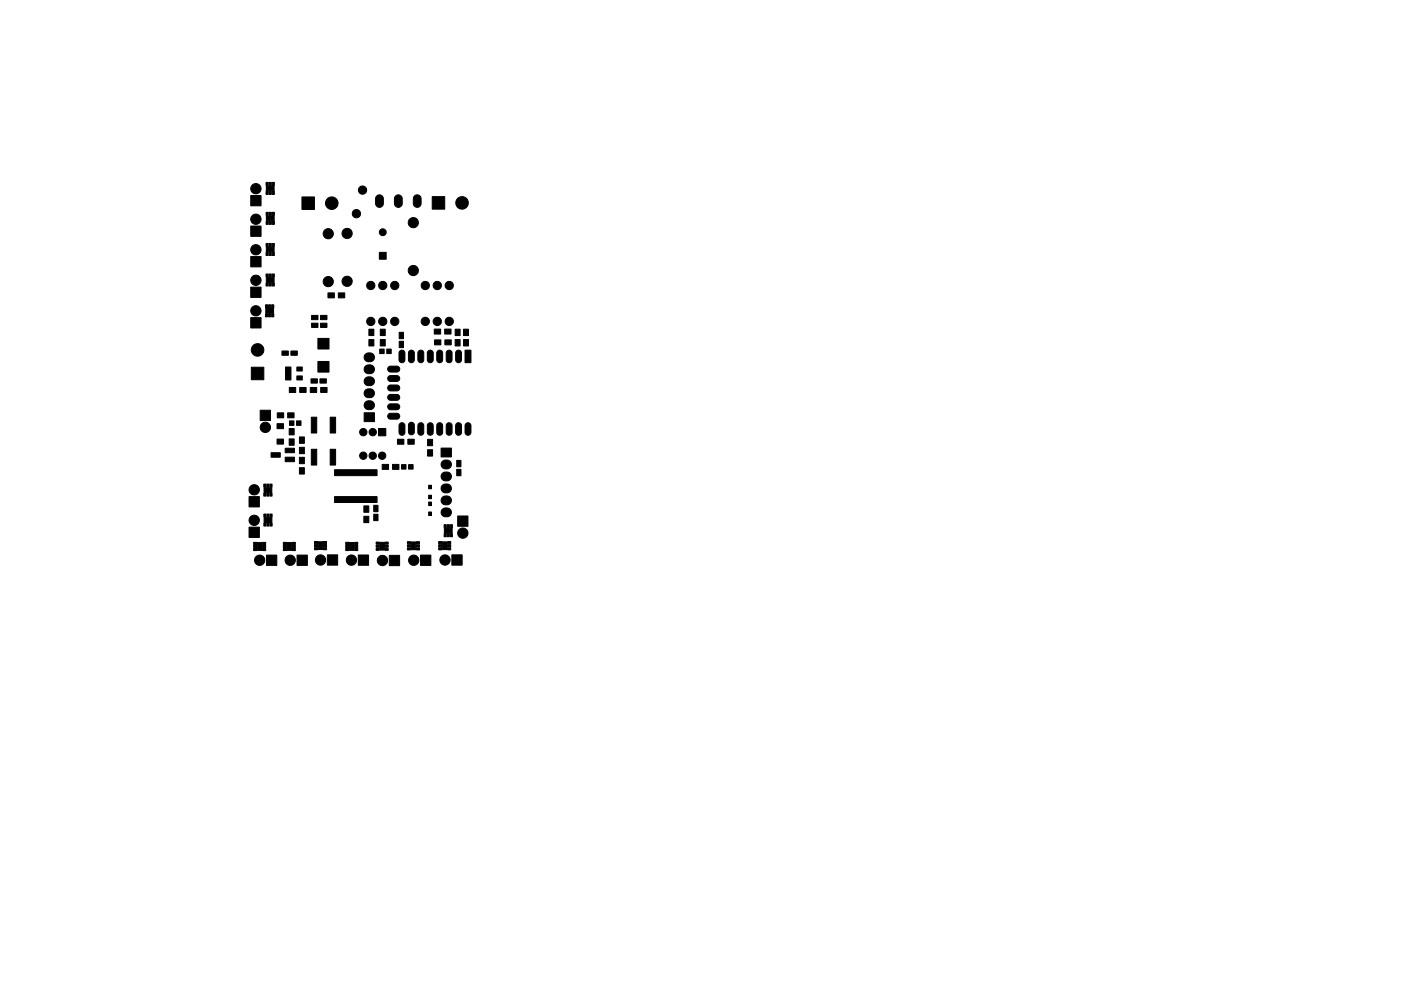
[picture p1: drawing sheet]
<svg xmlns="http://www.w3.org/2000/svg" width="297mm" height="210mm" viewBox="0 0 297 210" stroke-linecap="round" stroke-linejoin="round" font-family="sans-serif">
<g fill="#000" stroke="#000" stroke-width=".21">
<path d="M56.4 38.7h.5v.7h-.5zM57.1 38.7h.4v.7h-.4zM57.7 38.7h.5v.7h-.5zM53.2 54.4h2.1v2.2h-2.1zM53.2 48h2.1v2.1h-2.1zM53.2 41.5h2.1v2.2h-2.1zM56.4 58.1h.5v.7h-.5zM56.4 53.6h.5v.6h-.5zM56.4 51.7h.5v.6h-.5zM56.4 40.6h.5v.7h-.5zM56.4 47h.5v.6h-.5zM56.4 45.1h.5v.6h-.5z"/>
<path d="M57.1 58.1h.4v.7h-.4zM57.1 53.6h.4v.6h-.4zM57.1 51.7h.4v.6h-.4zM57.1 40.6h.4v.7h-.4zM57.1 47h.4v.6h-.4zM57.1 45.1h.4v.6h-.4zM56.5 58.9h1.6v1h-1.6zM56.5 52.4h1.6v1h-1.6zM56.5 39.5h1.6v1h-1.6zM56.5 45.8h1.6v1h-1.6zM57.7 58.1h.5v.7h-.5zM57.7 53.6h.5v.6h-.5z"/>
<path d="M57.7 51.7h.5v.6h-.5zM57.7 40.6h.5v.7h-.5zM57.7 47h.5v.6h-.5zM57.7 45.1h.5v.6h-.5zM64 41.8h2.7v2.6h-2.7zM79.9 41.6a.83 .83 0 0 1 .9-.2 .83 .83 0 0 1 .5 .8v1a.83 .83 0 0 1-.8 .8 .83 .83 0 0 1-.9-.8v-1.2zM80.4 53.5h1.5v1.5h-1.5zM83.9 41.6a.83 .83 0 0 1 .9-.2 .83 .83 0 0 1 .5 .8v1a.83 .83 0 0 1-.8 .8 .83 .83 0 0 1-.9-.8v-1.2zM87.9 41.6a.83 .83 0 0 1 .9-.2 .83 .83 0 0 1 .5 .8v1a.83 .83 0 0 1-.8 .8 .83 .83 0 0 1-.9-.8v-1.2zM91.6 41.7h2.7v2.7h-2.7zM53.2 67.4h2.1v2.2h-2.1zM53.2 60.9h2.1v2.2h-2.1z"/>
<path d="M56.3 66.6h.5v.6h-.5zM56.3 64.7h.5v.6h-.5zM56.4 60h.5v.7h-.5zM56.9 66.6h.5v.6h-.5zM56.9 64.7h.5v.6h-.5zM57.1 60h.4v.7h-.4zM56.3 65.4h1.7v1h-1.7zM57.6 66.6h.5v.6h-.5zM57.6 64.7h.5v.6h-.5zM57.7 60h.5v.7h-.5zM59.8 74.5h1.3v.9h-1.3zM61.7 74.5h1.3v.9h-1.3z"/>
<path d="M62.9 77.9h1.2v.8h-1.2zM66.1 68.6h1.3v.9h-1.3zM66.1 66.9h1.3v.9h-1.3zM68 68.6h1.3v.9h-1.3zM68 66.9h1.3v.9h-1.3zM67.4 76.7h2.4v2.2h-2.4zM67.4 71.8h2.4v2.2h-2.4zM69.5 62.1h1.4v1.1h-1.4zM71.7 62.1h1.4v1.1h-1.4zM77.5 80.2a1.05 1.05 0 0 1 1.5-.1 1.05 1.05 0 0 1 0 1.6 1.05 1.05 0 0 1-1.4-.1 1.05 1.05 0 0 1-.1-1.4zM77.5 77.7a1.05 1.05 0 0 1 1.5-.1 1.05 1.05 0 0 1 0 1.5 1.05 1.05 0 0 1-1.4 0 1.05 1.05 0 0 1-.1-1.4zM77.5 75.1a1.05 1.05 0 0 1 1.5 0 1.05 1.05 0 0 1 0 1.5 1.05 1.05 0 0 1-1.4 0 1.05 1.05 0 0 1-.1-1.5z"/>
<path d="M78.2 72h1.1v1.4h-1.1zM78.2 69.8h1.1v1.4h-1.1zM80.5 74.1h1v.9h-1zM80.6 72h1.1v1.4h-1.1zM80.6 69.8h1.1v1.4h-1.1zM82 74.1h.9v.9h-.9zM82.4 79.9l.3-.2h1.4a.63 .63 0 0 1 .7 .6 .63 .63 0 0 1-.7 .6h-1.3a.63 .63 0 0 1-.6-.4 .63 .63 0 0 1 .2-.6zM82.4 77.9l.3-.2h1.4a.63 .63 0 0 1 .7 .6 .63 .63 0 0 1-.7 .6h-1.3a.63 .63 0 0 1-.6-.4 .63 .63 0 0 1 .2-.6zM84.8 74.5a.63 .63 0 0 1 .7-.2 .63 .63 0 0 1 .3 .6v1.4a.63 .63 0 0 1-.6 .7 .63 .63 0 0 1-.6-.7v-1.4zM84.6 72.4h.9v1.4h-.9zM84.6 70.5h.9v1.4h-.9zM86.8 74.5a.63 .63 0 0 1 .7-.2 .63 .63 0 0 1 .3 .6v1.4a.63 .63 0 0 1-.6 .7 .63 .63 0 0 1-.6-.7v-1.4z"/>
<path d="M88.8 74.5a.63 .63 0 0 1 .7-.2 .63 .63 0 0 1 .3 .6v1.4a.63 .63 0 0 1-.6 .7 .63 .63 0 0 1-.6-.7v-1.4zM90.8 74.5a.63 .63 0 0 1 .7-.2 .63 .63 0 0 1 .3 .6v1.4a.63 .63 0 0 1-.6 .7 .63 .63 0 0 1-.6-.7v-1.4zM92.8 74.5a.63 .63 0 0 1 .7-.2 .63 .63 0 0 1 .3 .6v1.4a.63 .63 0 0 1-.6 .7 .63 .63 0 0 1-.6-.7v-1.4zM92.1 69.8h1.3v1.1h-1.3zM92.1 72.1h1.4v1.1h-1.4zM94.8 74.5a.63 .63 0 0 1 .7-.2 .63 .63 0 0 1 .3 .6v1.4a.63 .63 0 0 1-.6 .7 .63 .63 0 0 1-.6-.7v-1.4zM94.3 69.8h1.3v1.1h-1.3zM94.3 72.1h1.4v1.1h-1.4zM96.8 74.5a.63 .63 0 0 1 .7-.2 .63 .63 0 0 1 .3 .6v1.4a.63 .63 0 0 1-.6 .7 .63 .63 0 0 1-.6-.7v-1.4zM96.5 72h1.1v1.4h-1.1zM96.5 69.8h1.1v1.4h-1.1zM98.3 72h1v1.4h-1z"/>
<path d="M98.3 69.8h1v1.4h-1zM98.6 74.3h1.2v2.6h-1.2zM53.3 77.9h2.6v2.7h-2.6zM55.2 87h2.2v2.2h-2.2zM57.5 96.1h1.9v.9h-1.9zM58.7 93.2h1.4v1h-1.4zM58.7 89.9h1.4v1.1h-1.4zM58.8 87.6h1.3v1h-1.3zM60.5 77.9h1.2v2.7h-1.2zM61.4 89.3h.9v.9h-.9zM61 87.6h1.3v1h-1.3zM61.3 93.1h1.1v1.4h-1.1z"/>
<path d="M61.3 90.9h1.1v1.4h-1.1zM60.5 97h1.9v1h-1.9zM60.5 95.1h1.9v1h-1.9zM61.3 82.2h1.4v1.1h-1.4zM62.9 89.3h.9v.9h-.9zM62.9 79.8h1.2v.8h-1.2zM63.5 97h1v1.4h-1zM63.5 94.9h1v1.4h-1zM63.5 92.7h1v1.4h-1zM63.5 82.2h1.4v1.1h-1.4zM65.8 82.2h1.3v1.1h-1.3zM66 95.3h1.2v3.4h-1.2z"/>
<path d="M66 88.5h1.2v3.4h-1.2zM65.9 80.4h1.4v.9h-1.4zM67.8 80.4h1.4v.9h-1.4zM68 82.2h1.3v1.1h-1.3zM70 95.3h1.2v3.4h-1.2zM70 88.5h1.2v3.4h-1.2zM77.5 85.3a1.05 1.05 0 0 1 1.5-.1 1.05 1.05 0 0 1 0 1.6 1.05 1.05 0 0 1-1.4-.1 1.05 1.05 0 0 1-.1-1.4zM77.5 82.8a1.05 1.05 0 0 1 1.5-.1 1.05 1.05 0 0 1 0 1.5 1.05 1.05 0 0 1-1.4 0 1.05 1.05 0 0 1-.1-1.4zM77.2 87.6h2.2v1.9h-2.2zM80.3 90.9h1.5v1.6h-1.5zM81 98.5h1.4v1.1h-1.4zM82.4 87.9l.3-.2h1.4a.63 .63 0 0 1 .7 .6 .63 .63 0 0 1-.7 .6h-1.3a.63 .63 0 0 1-.6-.4 .63 .63 0 0 1 .2-.6z"/>
<path d="M82.4 85.9l.3-.2h1.4a.63 .63 0 0 1 .7 .6 .63 .63 0 0 1-.7 .6h-1.3a.63 .63 0 0 1-.6-.4 .63 .63 0 0 1 .2-.6zM82.4 83.9l.3-.2h1.4a.63 .63 0 0 1 .7 .6 .63 .63 0 0 1-.7 .6h-1.3a.63 .63 0 0 1-.6-.4 .63 .63 0 0 1 .2-.6zM82.4 81.9l.3-.2h1.4a.63 .63 0 0 1 .7 .6 .63 .63 0 0 1-.7 .6h-1.3a.63 .63 0 0 1-.6-.4 .63 .63 0 0 1 .2-.6zM83.2 98.5h1.4v1.1h-1.4zM84.8 89.9a.63 .63 0 0 1 .7-.2 .63 .63 0 0 1 .3 .6v1.4a.63 .63 0 0 1-.6 .7 .63 .63 0 0 1-.6-.7v-1.4zM84.3 93.2h1.3v1h-1.3zM85.1 98.6h1v.9h-1zM86.8 89.8a.63 .63 0 0 1 .7-.2 .63 .63 0 0 1 .3 .6v1.4a.63 .63 0 0 1-.6 .7 .63 .63 0 0 1-.6-.7v-1.4zM86.6 98.6h1v.9h-1zM86.5 93.2h1.3v1h-1.3zM88.8 89.9a.63 .63 0 0 1 .7-.2 .63 .63 0 0 1 .3 .6v1.4a.63 .63 0 0 1-.6 .7 .63 .63 0 0 1-.6-.7v-1.4zM90.8 89.9a.63 .63 0 0 1 .7-.2 .63 .63 0 0 1 .3 .6v1.4a.63 .63 0 0 1-.6 .7 .63 .63 0 0 1-.6-.7v-1.4z"/>
<path d="M90.7 95.4h1v1.4h-1zM90.7 93.2h1v1.4h-1zM92.8 89.9a.63 .63 0 0 1 .7-.2 .63 .63 0 0 1 .3 .6v1.4a.63 .63 0 0 1-.6 .7 .63 .63 0 0 1-.6-.7v-1.4zM93.8 97.9a1.05 1.05 0 0 1 1.5-.1 1.05 1.05 0 0 1 0 1.5 1.05 1.05 0 0 1-1.4 0 1.05 1.05 0 0 1-.1-1.4zM94.8 89.9a.63 .63 0 0 1 .7-.2 .63 .63 0 0 1 .3 .6v1.4a.63 .63 0 0 1-.6 .7 .63 .63 0 0 1-.6-.7v-1.4zM93.5 95.1h2.2v1.8h-2.2zM96.8 89.9a.63 .63 0 0 1 .7-.2 .63 .63 0 0 1 .3 .6v1.4a.63 .63 0 0 1-.6 .7 .63 .63 0 0 1-.6-.7v-1.4zM96.8 97.7h.9v1.3h-.9zM98.8 89.9a.63 .63 0 0 1 .7-.2 .63 .63 0 0 1 .3 .6v1.4a.63 .63 0 0 1-.6 .7 .63 .63 0 0 1-.6-.7v-1.4zM53.8 116.4h.6v.4h-.6zM53.8 115.7h.6v.5h-.6zM53.8 115.1h.6v.4h-.6z"/>
<path d="M52.8 111.8h2.2v2.2h-2.2zM52.8 105.4h2.2v2.2h-2.2zM54.6 115.1h1v1.7h-1zM55.7 116.4h.6v.4h-.6zM55.7 115.7h.6v.5h-.6zM55.7 115.1h.6v.4h-.6zM55.9 104.6h.5v.7h-.5zM55.9 102.7h.5v.7h-.5zM55.9 111h.5v.6h-.5zM55.9 109.1h.5v.6h-.5zM56.6 104.6h.4v.7h-.4zM56.6 102.7h.4v.7h-.4z"/>
<path d="M56.6 111h.4v.6h-.4zM56.6 109.1h.4v.6h-.4zM56 103.5h1.6v1h-1.6zM56 109.8h1.6v1h-1.6zM57.2 104.6h.5v.7h-.5zM57.2 102.7h.5v.7h-.5zM57.2 111h.5v.6h-.5zM57.2 109.1h.5v.6h-.5zM56.5 117.8h2.2v2.2h-2.2zM60.1 116.4h.6v.4h-.6zM60.1 115.7h.6v.5h-.6zM60.1 115.1h.6v.4h-.6z"/>
<path d="M60.8 115.1h1v1.7h-1zM62 116.4h.6v.4h-.6zM62 115.7h.6v.5h-.6zM62 115.1h.6v.4h-.6zM63.5 99.2h1v1.4h-1zM63 117.8h2.2v2.2h-2.2zM66.7 116.2h.6v.4h-.6zM66.7 115.5h.6v.5h-.6zM66.7 114.9h.6v.4h-.6zM67.5 114.9h1v1.7h-1zM68.6 116.2h.6v.4h-.6zM68.6 115.5h.6v.5h-.6z"/>
<path d="M68.6 114.9h.6v.4h-.6zM69.4 117.7h2.2v2.2h-2.2zM73.3 116.4h.7v.4h-.7zM73.3 115.7h.7v.5h-.7zM73.3 115.1h.7v.4h-.7zM74.1 115.1h1v1.7h-1zM75.2 116.4h.7v.4h-.7zM75.2 115.7h.7v.5h-.7zM75.2 115.1h.7v.4h-.7zM76 117.7h2.1v2.2h-2.1zM77.1 109.5h1.1v1.4h-1.1zM77.1 107.3h1.1v1.4h-1.1z"/>
<path d="M70.9 105.4h9v1.2h-9zM70.9 99.7h9v1.2h-9zM79.2 109.1h.9v1.4h-.9zM79.2 107.2h.9v1.4h-.9zM79.8 116.3h.6v.5h-.6zM79.8 115.7h.6v.4h-.6zM79.8 115h.6v.5h-.6zM80.5 115.1h1v1.6h-1zM81.7 116.3h.6v.5h-.6zM81.7 115.7h.6v.4h-.6zM81.7 115h.6v.5h-.6zM86.4 116.2h.6v.5h-.6z"/>
<path d="M86.4 115.6h.6v.4h-.6zM86.4 114.9h.6v.5h-.6zM87.2 115h1v1.6h-1zM88.3 116.2h.6v.5h-.6zM88.3 115.6h.6v.4h-.6zM88.3 114.9h.6v.5h-.6zM89.2 117.8h2.2v2.2h-2.2zM90.9 108.6h.6v.8h-.6zM90.9 106.5h.6v.8h-.6zM90.9 105.1h.6v.7h-.6zM90.9 103h.6v.7h-.6zM93 116.2h.7v.5h-.7z"/>
<path d="M93 115.6h.7v.4h-.7zM93 114.9h.7v.5h-.7zM94.2 113.2h.4v.7h-.4zM94.2 111.3h.4v.7h-.4zM93.8 108a1.05 1.05 0 0 1 1.5 0 1.05 1.05 0 0 1 0 1.5 1.05 1.05 0 0 1-1.4-.1 1.05 1.05 0 0 1-.1-1.4zM93.8 105.5a1.05 1.05 0 0 1 1.5-.1 1.05 1.05 0 0 1 0 1.5 1.05 1.05 0 0 1-1.4 0 1.05 1.05 0 0 1-.1-1.4zM93.8 103a1.05 1.05 0 0 1 1.5-.1 1.05 1.05 0 0 1 0 1.5 1.05 1.05 0 0 1-1.4 0 1.05 1.05 0 0 1-.1-1.4zM93.8 100.4a1.05 1.05 0 0 1 1.5-.1 1.05 1.05 0 0 1 0 1.6 1.05 1.05 0 0 1-1.4-.1 1.05 1.05 0 0 1-.1-1.4zM93.8 115h1v1.6h-1zM94.8 113.2h.5v.7h-.5zM94.8 111.3h.5v.7h-.5zM94.9 116.2h.7v.5h-.7z"/>
<path d="M94.9 115.6h.7v.4h-.7zM94.9 114.9h.7v.5h-.7zM94.2 112.1h1.7v1h-1.7zM95.5 113.2h.4v.7h-.4zM95.5 111.3h.4v.7h-.4zM96.8 99.6h.9v1.3h-.9zM95.8 117.7h2.2v2.2h-2.2zM97 109.5h2.2v2.2h-2.2zM82.5 117.8h2.2v2.2h-2.2z"/>
<circle cx="54.3" cy="46.5" r="1.1"/>
<circle cx="54.3" cy="53" r="1.1"/>
<circle cx="54.3" cy="40" r="1.1"/>
<circle cx="54.3" cy="59.5" r="1.1"/>
<circle cx="69.6" cy="49.6" r="1.08"/>
<circle cx="69.6" cy="59.7" r="1.08"/>
<circle cx="70.3" cy="43.1" r="1.33"/>
<circle cx="73.6" cy="59.7" r="1.08"/>
<circle cx="73.6" cy="49.5" r="1.08"/>
<circle cx="75.6" cy="45.3" r=".88"/>
<circle cx="76.9" cy="40.3" r=".88"/>
<circle cx="81.2" cy="49.3" r=".73"/>
<circle cx="87.6" cy="47.2" r="1.08"/>
<circle cx="87.6" cy="57.4" r="1.08"/>
<circle cx="98" cy="43" r="1.33"/>
<circle cx="54.3" cy="65.9" r="1.1"/>
<circle cx="54.6" cy="74.2" r="1.33"/>
<circle cx="78.6" cy="68.2" r=".88"/>
<circle cx="78.6" cy="60.6" r=".88"/>
<circle cx="81.2" cy="60.6" r=".88"/>
<circle cx="81.2" cy="68.2" r=".88"/>
<circle cx="83.7" cy="60.6" r=".88"/>
<circle cx="83.7" cy="68.2" r=".88"/>
<circle cx="90.2" cy="68.2" r=".88"/>
<circle cx="90.2" cy="60.6" r=".88"/>
<circle cx="92.7" cy="68.2" r=".88"/>
<circle cx="92.7" cy="60.6" r=".88"/>
<circle cx="95.2" cy="68.2" r=".88"/>
<circle cx="95.2" cy="60.6" r=".88"/>
<circle cx="56.3" cy="90.7" r="1.1"/>
<circle cx="77" cy="96.7" r=".78"/>
<circle cx="77" cy="91.7" r=".78"/>
<circle cx="79" cy="96.7" r=".78"/>
<circle cx="79" cy="91.7" r=".78"/>
<circle cx="81" cy="96.7" r=".78"/>
<circle cx="53.9" cy="110.4" r="1.1"/>
<circle cx="53.9" cy="103.9" r="1.1"/>
<circle cx="55.1" cy="118.9" r="1.1"/>
<circle cx="61.5" cy="118.9" r="1.1"/>
<circle cx="68" cy="118.8" r="1.1"/>
<circle cx="74.5" cy="118.8" r="1.1"/>
<circle cx="81.1" cy="118.9" r="1.1"/>
<circle cx="87.7" cy="118.9" r="1.1"/>
<circle cx="94.3" cy="118.8" r="1.1"/>
<circle cx="98.1" cy="113.1" r="1.1"/>
</g>
</svg>
